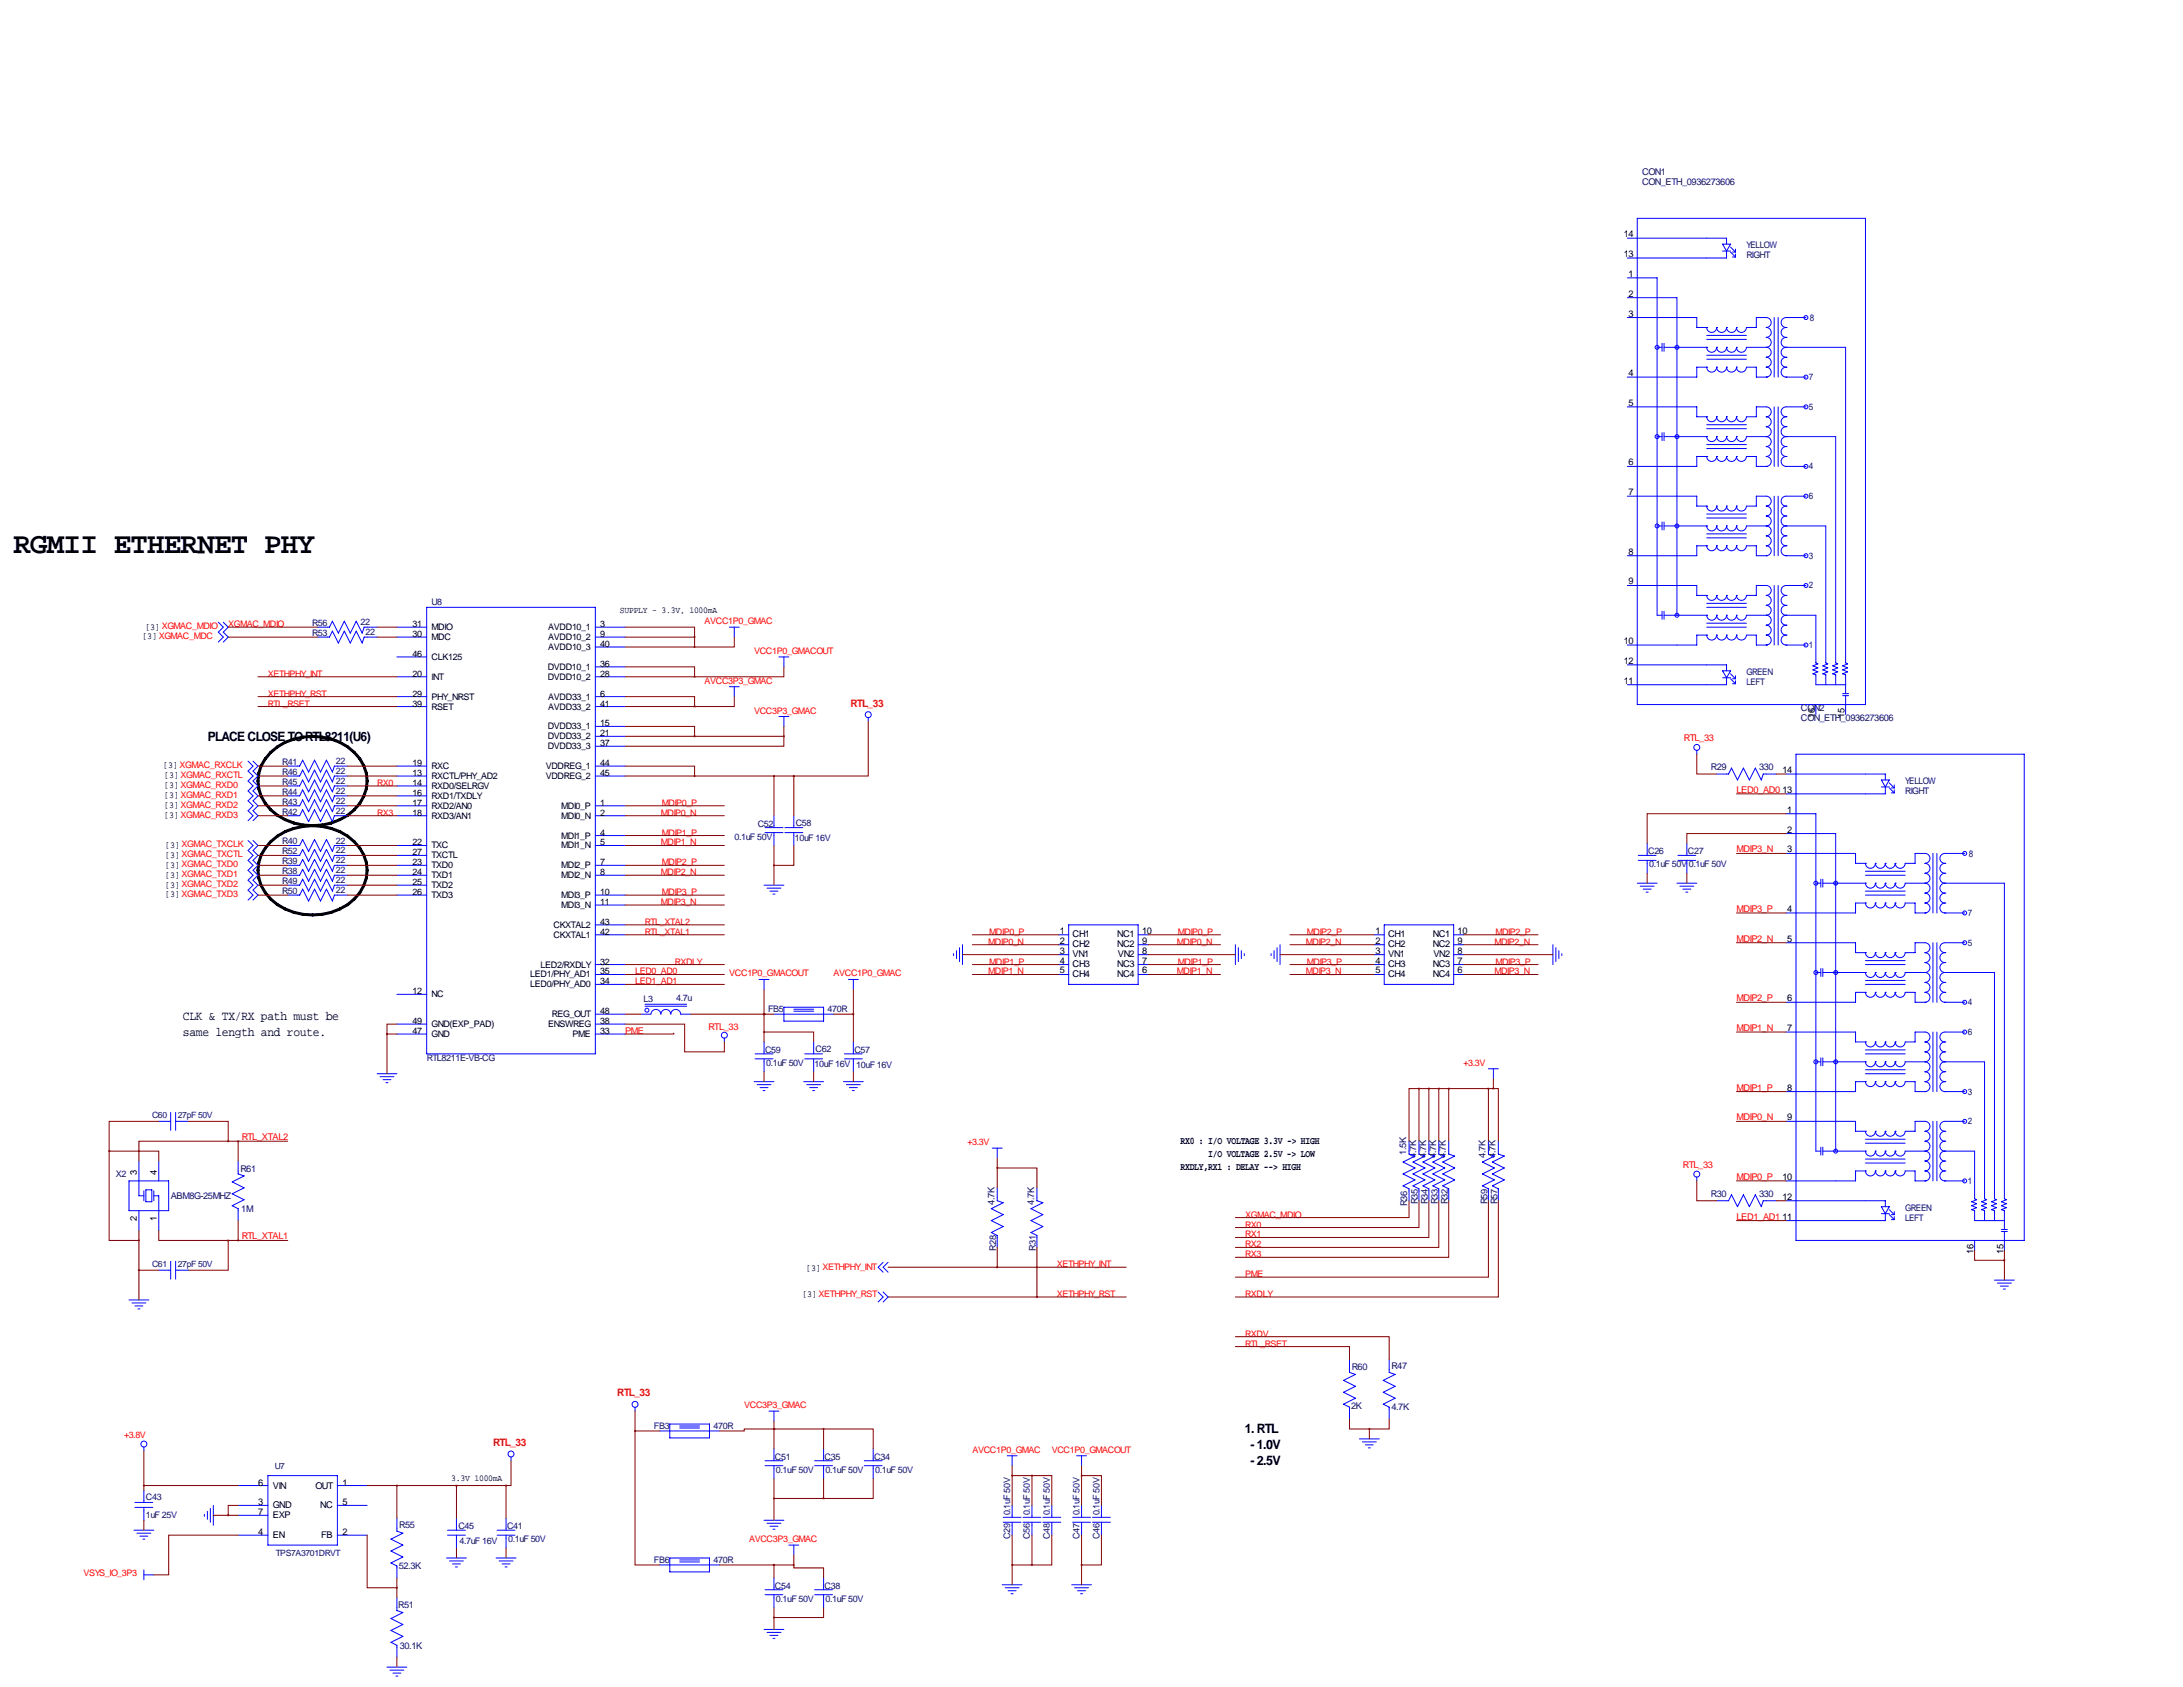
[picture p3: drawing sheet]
<svg xmlns="http://www.w3.org/2000/svg" width="559mm" height="432mm" viewBox="0 0 559 432" stroke-linecap="round" stroke-linejoin="round" font-family="sans-serif">
<defs><g id="words">
<text font-size="7.6" x="3.5" y="141.6">RGMII ETHERNET PHY</text>
<g font-size="3.3">
<text x="53.2" y="189.6">PLACE CLOSE TO RTL8211(U6)</text>
<text x="46.8" y="261">CLK &amp; TX/RX path must be</text>
<text x="46.8" y="265.2">same length and route.</text>
<text x="318.6" y="366.7">1. RTL</text>
<text x="320.1" y="370.8">- 1.0V</text>
<text x="320.1" y="375">- 2.5V</text>
</g>
<g font-size="2.6" fill="#f00">
<text x="217.7" y="180.8">RTL_33</text>
<text x="158" y="357.4">RTL_33</text>
<text x="126.2" y="370.1">RTL_33</text>
</g>
<g font-size="2.6">
<text x="302.2" y="292.7">RX0 : I/O VOLTAGE 3.3V -&gt; HIGH</text>
<text x="302.2" y="299.4">RXDLY,RX1 : DELAY --&gt; HIGH</text>
<text x="309.3" y="296.1">I/O VOLTAGE 2.5V -&gt; LOW</text>
</g>
<g font-size="2.4" fill="#000080">
<text x="420.4" y="44.8">CON1</text>
<text x="420.4" y="47.3">CON_ETH_0936273606</text>
<text x="463.3" y="82.1">8</text>
<text x="461" y="181.9">CON2</text>
<text x="461" y="184.5">CON_ETH_0936273606</text>
<text x="438" y="197.1">R29</text>
<text x="450.3" y="197.2">330</text>
<text x="503.9" y="219.2">8</text>
<text x="360" y="295.6" transform="rotate(-90 360 295.6)">1.5K</text>
<text x="362.5" y="296.4" transform="rotate(-90 362.5 296.4)">4.7K</text>
<text x="365.1" y="296.4" transform="rotate(-90 365.1 296.4)">4.7K</text>
<text x="367.6" y="296.4" transform="rotate(-90 367.6 296.4)">4.7K</text>
<text x="370.1" y="296.4" transform="rotate(-90 370.1 296.4)">4.7K</text>
<text x="380.3" y="296.4" transform="rotate(-90 380.3 296.4)">4.7K</text>
<text x="382.8" y="296.4" transform="rotate(-90 382.8 296.4)">4.7K</text>
<text x="61.5" y="300">R61</text>
<text x="43.7" y="306.8">ABM8G-25MHZ</text>
<text x="61.8" y="310.1">1M</text>
<text x="254.6" y="308.3" transform="rotate(-90 254.6 308.3)">4.7K</text>
<text x="264.7" y="308.3" transform="rotate(-90 264.7 308.3)">4.7K</text>
<text x="360.2" y="308.8" transform="rotate(-90 360.2 308.8)">R36</text>
<text x="363" y="308.3" transform="rotate(-90 363 308.3)">R35</text>
<text x="365.5" y="308.3" transform="rotate(-90 365.5 308.3)">R34</text>
<text x="368" y="308.3" transform="rotate(-90 368 308.3)">R33</text>
<text x="370.6" y="308.3" transform="rotate(-90 370.6 308.3)">R32</text>
<text x="380.7" y="308.3" transform="rotate(-90 380.7 308.3)">R59</text>
<text x="383.3" y="308.3" transform="rotate(-90 383.3 308.3)">R57</text>
<text x="438" y="306.3">R30</text>
<text x="450.3" y="306.4">330</text>
<text x="255" y="320.2" transform="rotate(-90 255 320.2)">R28</text>
<text x="265.2" y="320.2" transform="rotate(-90 265.2 320.2)">R31</text>
<text x="346" y="350.6">R60</text>
<text x="356.2" y="350.3">R47</text>
<text x="345.9" y="360.7">2K</text>
<text x="356.2" y="360.9">4.7K</text>
<text x="102.2" y="391.2">R55</text>
<text x="102.1" y="401.6">52.3K</text>
<text x="101.9" y="411.5">R51</text>
<text x="102.3" y="422.1">30.1K</text>
</g>
<g font-size="2.4">
<text x="415.6" y="65.8">13</text>
<text x="415.6" y="60.7">14</text>
<text x="416.9" y="70.9">1</text>
<text x="416.9" y="75.9">2</text>
<text x="416.9" y="81">3</text>
<text x="416.9" y="96.3">4</text>
<text x="416.9" y="103.9">5</text>
<text x="416.9" y="119.1">6</text>
<text x="416.9" y="126.7">7</text>
<text x="416.9" y="142">8</text>
<text x="416.9" y="149.6">9</text>
<text x="415.6" y="164.8">10</text>
<text x="415.6" y="169.9">12</text>
<text x="415.6" y="175">11</text>
<text x="464.6" y="183.8" transform="rotate(-90 464.6 183.8)">16</text>
<text x="472.2" y="183.8" transform="rotate(-90 472.2 183.8)">15</text>
<text x="456.3" y="197.9">14</text>
<text x="456.3" y="202.9">13</text>
<text x="457.5" y="208">1</text>
<text x="457.5" y="213.1">2</text>
<text x="457.5" y="218.2">3</text>
<text x="457.5" y="233.4">4</text>
<text x="271.3" y="239">1</text>
<text x="274.6" y="239.8">CH1</text>
<text x="286" y="239.8">NC1</text>
<text x="292.4" y="239">10</text>
<text x="352.1" y="239">1</text>
<text x="355.3" y="239.8">CH1</text>
<text x="366.8" y="239.8">NC1</text>
<text x="373.1" y="239">10</text>
<text x="271.3" y="241.6">2</text>
<text x="271.3" y="244.1">3</text>
<text x="274.6" y="242.3">CH2</text>
<text x="274.6" y="244.9">VN1</text>
<text x="286" y="242.3">NC2</text>
<text x="286.2" y="244.9">VN2</text>
<text x="292.4" y="244.1">8</text>
<text x="292.4" y="241.6">9</text>
<text x="352.1" y="241.6">2</text>
<text x="352.1" y="244.1">3</text>
<text x="355.3" y="242.3">CH2</text>
<text x="355.3" y="244.9">VN1</text>
<text x="366.8" y="242.3">NC2</text>
<text x="366.9" y="244.9">VN2</text>
<text x="373.1" y="244.1">8</text>
<text x="373.1" y="241.6">9</text>
<text x="457.5" y="241">5</text>
<text x="271.3" y="246.6">4</text>
<text x="271.3" y="249.2">5</text>
<text x="274.6" y="247.4">CH3</text>
<text x="274.6" y="250">CH4</text>
<text x="286" y="250">NC4</text>
<text x="286" y="247.4">NC3</text>
<text x="292.4" y="249.2">6</text>
<text x="292.4" y="246.6">7</text>
<text x="352.1" y="246.6">4</text>
<text x="352.1" y="249.2">5</text>
<text x="355.3" y="247.4">CH3</text>
<text x="355.3" y="250">CH4</text>
<text x="366.8" y="250">NC4</text>
<text x="366.8" y="247.4">NC3</text>
<text x="373.1" y="249.2">6</text>
<text x="373.1" y="246.6">7</text>
<text x="457.5" y="256.3">6</text>
<text x="457.5" y="263.9">7</text>
<text x="457.5" y="279.1">8</text>
<text x="457.5" y="286.8">9</text>
<text x="35.1" y="300.7" transform="rotate(-90 35.1 300.7)">3</text>
<text x="40.1" y="300.7" transform="rotate(-90 40.1 300.7)">4</text>
<text x="456.3" y="302">10</text>
<text x="456.3" y="307.1">12</text>
<text x="35.1" y="312.6" transform="rotate(-90 35.1 312.6)">2</text>
<text x="40.1" y="312.6" transform="rotate(-90 40.1 312.6)">1</text>
<text x="456.3" y="312.2">11</text>
<text x="505.2" y="321" transform="rotate(-90 505.2 321)">16</text>
<text x="512.8" y="321" transform="rotate(-90 512.8 321)">15</text>
<text x="66.1" y="380.2">6</text>
<text x="69.8" y="381">VIN</text>
<text x="80.8" y="381">OUT</text>
<text x="87.6" y="380.2">1</text>
<text x="66.1" y="385.3">3</text>
<text x="66.1" y="387.9">7</text>
<text x="69.8" y="386.1">GND</text>
<text x="69.8" y="388.6">EXP</text>
<text x="82" y="386.1">NC</text>
<text x="87.6" y="385.3">5</text>
<text x="66.1" y="392.9">4</text>
<text x="69.8" y="393.7">EN</text>
<text x="82.2" y="393.7">FB</text>
<text x="87.6" y="392.9">2</text>
</g>
<g font-size="2.4" fill="#f00">
<text x="431" y="189.7">RTL_33</text>
<text x="444.5" y="202.9">LED0_AD0</text>
<text x="444.5" y="218.2">MDIP3_N</text>
<text x="444.5" y="233.4">MDIP3_P</text>
<text x="444.5" y="241">MDIP2_N</text>
<text x="444.5" y="256.3">MDIP2_P</text>
<text x="181.4" y="263.7">RTL_33</text>
<text x="444.5" y="263.9">MDIP1_N</text>
<text x="160" y="264.7">PME</text>
<text x="444.5" y="279.1">MDIP1_P</text>
<text x="444.5" y="286.8">MDIP0_N</text>
<text x="61.9" y="291.8">RTL_XTAL2</text>
<text x="430.8" y="299">RTL_33</text>
<text x="444.5" y="302">MDIP0_P</text>
<text x="61.9" y="317.2">RTL_XTAL1</text>
<text x="444.5" y="312.2">LED1_AD1</text>
</g>
<g font-size="2.3" fill="#000080">
<text x="447" y="63.5">YELLOW</text>
<text x="447" y="66">RIGHT</text>
<text x="463" y="97.3">7</text>
<text x="463" y="104.9">5</text>
<text x="463" y="120.1">4</text>
<text x="463" y="127.8">6</text>
<text x="463" y="143">3</text>
<text x="110.5" y="154.9">U8</text>
<text x="463" y="150.6">2</text>
<text x="79.9" y="160.3">R56</text>
<text x="92.3" y="160">22</text>
<text x="79.9" y="162.8">R53</text>
<text x="93.6" y="162.6">22</text>
<text x="463" y="165.9">1</text>
<text x="447" y="172.7">GREEN</text>
<text x="447" y="175.3">LEFT</text>
<text x="72.3" y="195.8">R41</text>
<text x="86" y="195.6">22</text>
<text x="72.3" y="198.4">R46</text>
<text x="72.3" y="200.9">R45</text>
<text x="72.3" y="203.5">R44</text>
<text x="86" y="198.1">22</text>
<text x="86" y="200.7">22</text>
<text x="86" y="203.2">22</text>
<text x="487.7" y="203.2">RIGHT</text>
<text x="487.7" y="200.7">YELLOW</text>
<text x="72.3" y="206">R43</text>
<text x="72.3" y="208.5">R42</text>
<text x="86" y="205.7">22</text>
<text x="86" y="208.3">22</text>
<text x="86" y="215.9">22</text>
<text x="188" y="214.9">0.1uF 50V</text>
<text x="194" y="211.6">C52</text>
<text x="203.5" y="215.1">10uF 16V</text>
<text x="203.7" y="211.3">C58</text>
<text x="72.3" y="216.2">R40</text>
<text x="72.3" y="218.7">R52</text>
<text x="72.3" y="221.2">R39</text>
<text x="86" y="218.4">22</text>
<text x="86" y="221">22</text>
<text x="421.9" y="218.7">C26</text>
<text x="422.1" y="222">0.1uF 50V</text>
<text x="432.1" y="218.7">C27</text>
<text x="432.3" y="222">0.1uF 50V</text>
<text x="72.3" y="223.8">R38</text>
<text x="72.3" y="226.3">R49</text>
<text x="86" y="223.5">22</text>
<text x="86" y="226.1">22</text>
<text x="72.3" y="228.9">R50</text>
<text x="86" y="228.6">22</text>
<text x="503.7" y="234.4">7</text>
<text x="503.7" y="242.1">5</text>
<text x="164.7" y="256.5">L3</text>
<text x="173.1" y="256.3">4.7u</text>
<text x="503.7" y="257.3">4</text>
<text x="196.6" y="259.1">FB5</text>
<text x="211.8" y="259.1">470R</text>
<text x="195.8" y="269.5">C59</text>
<text x="208.8" y="269.2">C62</text>
<text x="218.7" y="269.5">C57</text>
<text x="503.7" y="264.9">6</text>
<text x="109.2" y="271.5">RTL8211E-VB-CG</text>
<text x="196.1" y="272.8">0.1uF 50V</text>
<text x="208.5" y="273">10uF 16V</text>
<text x="219.2" y="273.3">10uF 16V</text>
<text x="503.7" y="280.2">3</text>
<text x="503.7" y="287.8">2</text>
<text x="29.7" y="301.3">X2</text>
<text x="503.7" y="303">1</text>
<text x="487.7" y="309.9">GREEN</text>
<text x="487.7" y="312.4">LEFT</text>
<text x="167.4" y="365.8">FB3</text>
<text x="182.6" y="365.8">470R</text>
<text x="198.4" y="373.6">C51</text>
<text x="198.6" y="376.9">0.1uF 50V</text>
<text x="211.1" y="373.6">C35</text>
<text x="211.3" y="376.9">0.1uF 50V</text>
<text x="223.8" y="373.6">C34</text>
<text x="224" y="376.9">0.1uF 50V</text>
<text x="37.3" y="384">C43</text>
<text x="37.3" y="388.6">1uF 25V</text>
<text x="258.6" y="387.9" transform="rotate(-90 258.6 387.9)">0.1uF 50V</text>
<text x="263.7" y="387.9" transform="rotate(-90 263.7 387.9)">0.1uF 50V</text>
<text x="268.7" y="387.9" transform="rotate(-90 268.7 387.9)">0.1uF 50V</text>
<text x="276.4" y="387.9" transform="rotate(-90 276.4 387.9)">0.1uF 50V</text>
<text x="281.4" y="387.9" transform="rotate(-90 281.4 387.9)">0.1uF 50V</text>
<text x="117.3" y="391.4">C45</text>
<text x="117.6" y="395.2">4.7uF 16V</text>
<text x="129.8" y="391.4">C41</text>
<text x="130" y="394.7">0.1uF 50V</text>
<text x="258.6" y="394" transform="rotate(-90 258.6 394)">C29</text>
<text x="263.7" y="394" transform="rotate(-90 263.7 394)">C56</text>
<text x="268.7" y="394" transform="rotate(-90 268.7 394)">C48</text>
<text x="276.4" y="394" transform="rotate(-90 276.4 394)">C47</text>
<text x="281.4" y="394" transform="rotate(-90 281.4 394)">C46</text>
<text x="167.4" y="400">FB6</text>
<text x="182.6" y="400">470R</text>
<text x="198.4" y="406.7">C54</text>
<text x="211.1" y="406.7">C38</text>
<text x="198.6" y="410">0.1uF 50V</text>
<text x="211.3" y="410">0.1uF 50V</text>
</g>
<g font-size="2.3">
<text x="37.2" y="161.1">[3] XGMAC_MDIO</text>
<text x="105.6" y="160.5">31</text>
<text x="110.5" y="161.3">MDIO</text>
<text x="140.4" y="161.3">AVDD10_1</text>
<text x="153.7" y="160.5">3</text>
<text x="158.6" y="156.8">SUPPLY - 3.3V, 1000mA</text>
<text x="36.5" y="163.7">[3] XGMAC_MDC</text>
<text x="105.6" y="163.1">30</text>
<text x="110.5" y="163.8">MDC</text>
<text x="140.4" y="163.8">AVDD10_2</text>
<text x="140.4" y="166.4">AVDD10_3</text>
<text x="153.7" y="163.1">9</text>
<text x="153.7" y="165.6">40</text>
<text x="105.6" y="173.2">20</text>
<text x="105.6" y="168.1">46</text>
<text x="110.5" y="174">INT</text>
<text x="110.5" y="168.9">CLK125</text>
<text x="140.2" y="174">DVDD10_2</text>
<text x="140.2" y="171.5">DVDD10_1</text>
<text x="153.7" y="173.2">28</text>
<text x="153.7" y="170.7">36</text>
<text x="105.6" y="178.3">29</text>
<text x="110.5" y="179.1">PHY_NRST</text>
<text x="140.4" y="179.1">AVDD33_1</text>
<text x="153.7" y="178.3">6</text>
<text x="105.6" y="180.8">39</text>
<text x="110.5" y="181.6">RSET</text>
<text x="140.4" y="181.6">AVDD33_2</text>
<text x="153.7" y="185.9">15</text>
<text x="153.7" y="180.8">41</text>
<text x="140.2" y="186.7">DVDD33_1</text>
<text x="140.2" y="189.2">DVDD33_2</text>
<text x="140.2" y="191.8">DVDD33_3</text>
<text x="153.7" y="188.5">21</text>
<text x="153.7" y="191">37</text>
<text x="41.8" y="196.7">[3] XGMAC_RXCLK</text>
<text x="105.6" y="196.1">19</text>
<text x="110.5" y="196.9">RXC</text>
<text x="139.7" y="196.9">VDDREG_1</text>
<text x="153.7" y="196.1">44</text>
<text x="42.1" y="201.8">[3] XGMAC_RXD0</text>
<text x="42.1" y="199.2">[3] XGMAC_RXCTL</text>
<text x="105.6" y="198.6">13</text>
<text x="105.6" y="201.2">14</text>
<text x="105.6" y="203.7">16</text>
<text x="110.5" y="199.4">RXCTL/PHY_AD2</text>
<text x="110.5" y="201.9">RXD0/SELRGV</text>
<text x="139.7" y="199.4">VDDREG_2</text>
<text x="153.7" y="198.6">45</text>
<text x="42.1" y="204.3">[3] XGMAC_RXD1</text>
<text x="42.1" y="206.9">[3] XGMAC_RXD2</text>
<text x="42.1" y="209.4">[3] XGMAC_RXD3</text>
<text x="105.6" y="206.2">17</text>
<text x="105.6" y="208.8">18</text>
<text x="110.5" y="204.5">RXD1/TXDLY</text>
<text x="110.5" y="207">RXD2/AN0</text>
<text x="110.5" y="209.6">RXD3/AN1</text>
<text x="143.7" y="207">MDI0_P</text>
<text x="143.7" y="209.6">MDI0_N</text>
<text x="153.7" y="206.2">1</text>
<text x="153.7" y="208.8">2</text>
<text x="143.7" y="214.6">MDI1_P</text>
<text x="153.7" y="213.9">4</text>
<text x="42.3" y="217">[3] XGMAC_TXCLK</text>
<text x="42.3" y="219.6">[3] XGMAC_TXCTL</text>
<text x="105.6" y="216.4">22</text>
<text x="105.6" y="221.5">23</text>
<text x="105.6" y="218.9">27</text>
<text x="110.5" y="217.2">TXC</text>
<text x="110.5" y="219.7">TXCTL</text>
<text x="143.7" y="217.2">MDI1_N</text>
<text x="153.7" y="216.4">5</text>
<text x="153.7" y="221.5">7</text>
<text x="42.3" y="224.6">[3] XGMAC_TXD1</text>
<text x="42.3" y="222.1">[3] XGMAC_TXD0</text>
<text x="42.3" y="227.2">[3] XGMAC_TXD2</text>
<text x="105.6" y="224">24</text>
<text x="105.6" y="226.6">25</text>
<text x="110.5" y="222.3">TXD0</text>
<text x="110.5" y="224.8">TXD1</text>
<text x="110.5" y="227.3">TXD2</text>
<text x="143.7" y="222.3">MDI2_P</text>
<text x="143.7" y="224.8">MDI2_N</text>
<text x="153.7" y="224">8</text>
<text x="42.3" y="229.7">[3] XGMAC_TXD3</text>
<text x="105.6" y="229.1">26</text>
<text x="110.5" y="229.9">TXD3</text>
<text x="143.7" y="229.9">MDI3_P</text>
<text x="143.7" y="232.4">MDI3_N</text>
<text x="153.7" y="229.1">10</text>
<text x="153.7" y="231.6">11</text>
<text x="141.7" y="237.5">CKXTAL2</text>
<text x="153.7" y="239.3">42</text>
<text x="153.7" y="236.7">43</text>
<text x="141.7" y="240">CKXTAL1</text>
<text x="135.7" y="250.2">LED1/PHY_AD1</text>
<text x="138.4" y="247.7">LED2/RXDLY</text>
<text x="153.7" y="246.9">32</text>
<text x="153.7" y="252">34</text>
<text x="153.7" y="249.4">35</text>
<text x="105.6" y="254.5">12</text>
<text x="110.5" y="255.3">NC</text>
<text x="135.7" y="252.7">LED0/PHY_AD0</text>
<text x="105.6" y="262.1">49</text>
<text x="110.5" y="262.9">GND(EXP_PAD)</text>
<text x="140.4" y="262.9">ENSWREG</text>
<text x="141.3" y="260.4">REG_OUT</text>
<text x="153.7" y="262.1">38</text>
<text x="153.7" y="259.6">48</text>
<text x="105.6" y="264.7">47</text>
<text x="110.5" y="265.4">GND</text>
<text x="146.6" y="265.4">PME</text>
<text x="153.7" y="264.7">33</text>
<text x="206.4" y="325.2">[3] XETHPHY_INT</text>
<text x="205.4" y="332.1">[3] XETHPHY_RST</text>
<text x="115.5" y="379.1">3.3V 1000mA</text>
</g>
<g font-size="2.3" fill="#f00">
<text x="58.4" y="160.5">XGMAC_MDIO</text>
<text x="180.3" y="159.8">AVCC1P0_GMAC</text>
<text x="193" y="167.4">VCC1P0_GMACOUT</text>
<text x="68.6" y="173.2">XETHPHY_INT</text>
<text x="68.6" y="178.3">XETHPHY_RST</text>
<text x="180.3" y="175">AVCC3P3_GMAC</text>
<text x="68.6" y="180.8">RTL_RSET</text>
<text x="193" y="182.6">VCC3P3_GMAC</text>
<text x="96.5" y="201.2">RX0</text>
<text x="96.5" y="208.8">RX3</text>
<text x="169.2" y="208.8">MDIP0_N</text>
<text x="169.4" y="206.2">MDIP0_P</text>
<text x="169.4" y="213.9">MDIP1_P</text>
<text x="169.2" y="216.4">MDIP1_N</text>
<text x="169.4" y="221.5">MDIP2_P</text>
<text x="169.2" y="224">MDIP2_N</text>
<text x="169.2" y="231.6">MDIP3_N</text>
<text x="169.4" y="229.1">MDIP3_P</text>
<text x="165.1" y="239.3">RTL_XTAL1</text>
<text x="165.1" y="236.7">RTL_XTAL2</text>
<text x="253.2" y="239.3">MDIP0_P</text>
<text x="301.5" y="239.3">MDIP0_P</text>
<text x="334.5" y="239.3">MDIP2_P</text>
<text x="382.8" y="239.3">MDIP2_P</text>
<text x="253" y="241.8">MDIP0_N</text>
<text x="301.2" y="241.8">MDIP0_N</text>
<text x="334.3" y="241.8">MDIP2_N</text>
<text x="382.5" y="241.8">MDIP2_N</text>
<text x="162.6" y="252">LED1_AD1</text>
<text x="162.6" y="249.4">LED0_AD0</text>
<text x="172.7" y="246.9">RXDLY</text>
<text x="186.7" y="249.9">VCC1P0_GMACOUT</text>
<text x="213.4" y="249.9">AVCC1P0_GMAC</text>
<text x="253" y="249.4">MDIP1_N</text>
<text x="253.2" y="246.9">MDIP1_P</text>
<text x="301.2" y="249.4">MDIP1_N</text>
<text x="301.5" y="246.9">MDIP1_P</text>
<text x="334.3" y="249.4">MDIP3_N</text>
<text x="334.5" y="246.9">MDIP3_P</text>
<text x="382.5" y="249.4">MDIP3_N</text>
<text x="382.8" y="246.9">MDIP3_P</text>
<text x="374.6" y="272.8">+3.3V</text>
<text x="247.6" y="293.1">+3.3V</text>
<text x="318.8" y="311.7">XGMAC_MDIO</text>
<text x="318.8" y="314.2">RX0</text>
<text x="318.8" y="316.7">RX1</text>
<text x="318.8" y="321.8">RX3</text>
<text x="318.8" y="319.3">RX2</text>
<text x="270.5" y="324.4">XETHPHY_INT</text>
<text x="318.8" y="326.9">PME</text>
<text x="270.5" y="332">XETHPHY_RST</text>
<text x="318.8" y="332">RXDLY</text>
<text x="318.8" y="344.7">RTL_RSET</text>
<text x="318.8" y="342.1">RXDV</text>
<text x="190.5" y="360.4">VCC3P3_GMAC</text>
<text x="31.7" y="368">+3.8V</text>
<text x="248.9" y="371.9">AVCC1P0_GMAC</text>
<text x="269.2" y="371.9">VCC1P0_GMACOUT</text>
<text x="191.8" y="394.7">AVCC3P3_GMAC</text>
<text x="21.3" y="403.4">VSYS_IO_3P3</text>
</g>
<g font-size="2.2" fill="#000080">
<text x="38.9" y="286.2">C60</text>
<text x="45.5" y="286.2">27pF 50V</text>
<text x="38.9" y="324.3">C61</text>
<text x="45.5" y="324.3">27pF 50V</text>
<text x="70.4" y="375.9">U7</text>
<text x="70.6" y="398.3">TPS7A3701DRVT</text>
</g>
</g></defs>
<path d="M69.3 192.6a16 16 0 0 1 21.4 0 9.8 9.8 0 0 1 0 14.7 16.1 16.1 0 0 1-21.4 0 9.9 9.9 0 0 1 0-14.7zM69.3 215.4a16 16 0 0 1 21.4 0 9.8 9.8 0 0 1 0 14.7 16.1 16.1 0 0 1-21.4 0 9.9 9.9 0 0 1 0-14.7z" fill="none" stroke="#000" stroke-width=".76"/>
<g fill="none" stroke="#00f" stroke-width=".26">
<path d="M419.1 55.9h58.4v124.4h-58.4zM416.6 61h25.4v1.5M416.6 71.1h7.6v86.4h1.2M416.6 76.2h12.7v81.3M440.9 62.5h2.1l-1 1.8zM440.9 64.3h2.1M442 64.3v1.7h-25.4M443 63.2l1.2 1.3M443 64.5l1.2 1.3M443.5 64.5h.7M443.5 65.8h.7M444.2 63.8v.7"/>
<path d="M444.2 65v.8M416.6 81.3h17.7v2.5h2.6M424.2 88.9h1.2M425.4 87.9v2M426 88.9h10.9M426 87.9v2M436.9 83.8a1.27 1.27 0 0 0 1.3 1.3 1.27 1.27 0 0 0 1.2-1.3M436.9 83.8h.1M436.9 88.9a1.27 1.27 0 0 0 1.3 1.3 1.27 1.27 0 0 0 1.2-1.3M436.9 88.9h.1M436.9 94a1.27 1.27 0 0 0 1.3 1.3 1.27 1.27 0 0 0 1.2-1.3M436.9 94h.1"/>
<path d="M436.9 85.9h10.1M436.9 86.9h10.1M436.9 94h-2.6v2.5h-17.7M436.9 91.9h10.1M436.9 90.9h10.1M439.4 83.8a1.27 1.27 0 0 0 1.3 1.3 1.27 1.27 0 0 0 1.3-1.3M439.4 83.8h.1M439.4 88.9a1.27 1.27 0 0 0 1.3 1.3 1.27 1.27 0 0 0 1.3-1.3M439.4 88.9h.1M439.4 94a1.27 1.27 0 0 0 1.3 1.3 1.27 1.27 0 0 0 1.3-1.3M439.4 94h.1M442 83.8a1.27 1.27 0 0 0 1.2 1.3 1.27 1.27 0 0 0 1.3-1.3"/>
<path d="M442 83.8h.1M442 88.9a1.27 1.27 0 0 0 1.2 1.3 1.27 1.27 0 0 0 1.3-1.3M442 88.9h.1M442 94a1.27 1.27 0 0 0 1.2 1.3 1.27 1.27 0 0 0 1.3-1.3M442 94h.1M444.5 83.8a1.27 1.27 0 0 0 1.3 1.3 1.27 1.27 0 0 0 1.2-1.3h2.6v-2.5h2.5a1.27 1.27 0 0 1 1.3 1.2 1.27 1.27 0 0 1-1.3 1.3M444.5 83.8h.1M444.5 88.9a1.27 1.27 0 0 0 1.3 1.3 1.27 1.27 0 0 0 1.2-1.3h5.1M444.5 88.9h.1M444.5 94a1.27 1.27 0 0 0 1.3 1.2 1.27 1.27 0 0 0 1.2-1.2h2.6v2.5h2.5M444.5 94h.1M452.1 83.8h.1"/>
<path d="M452.1 83.8a1.27 1.27 0 0 1 1.3 1.3 1.27 1.27 0 0 1-1.3 1.3M452.1 86.4h.1M452.1 86.4a1.27 1.27 0 0 1 1.3 1.2 1.27 1.27 0 0 1-1.3 1.3M452.1 88.9h.1M452.1 88.9a1.27 1.27 0 0 1 1.3 1.3 1.27 1.27 0 0 1-1.3 1.2M452.1 91.4h.1M452.1 91.4a1.27 1.27 0 0 1 1.3 1.3 1.27 1.27 0 0 1-1.3 1.3M452.1 94h.1M452.1 94a1.27 1.27 0 0 1 1.3 1.2 1.27 1.27 0 0 1-1.3 1.3M452.1 96.5h.1M454.2 81.3v15.2M455.2 81.3v15.2"/>
<path d="M457.2 83.8h.1M457.2 83.8a1.27 1.27 0 0 0-1.3 1.3 1.27 1.27 0 0 0 1.3 1.3M457.2 86.4h.1M457.2 86.4a1.27 1.27 0 0 0-1.3 1.2 1.27 1.27 0 0 0 1.3 1.3M457.2 88.9h.1M457.2 88.9a1.27 1.27 0 0 0-1.3 1.3 1.27 1.27 0 0 0 1.3 1.2M457.2 91.4h.1M457.2 91.4a1.27 1.27 0 0 0-1.3 1.3 1.27 1.27 0 0 0 1.3 1.3M457.2 94h.1M457.2 94a1.27 1.27 0 0 0-1.3 1.2 1.27 1.27 0 0 0 1.3 1.3M457.2 96.5h.1M457.2 96.5h5.1"/>
<path d="M457.2 88.9h15.2v80.8l.5 .2-1.2 .5 1.2 .5-1.2 .5 1.2 .6-1.2 .5 .7 .2v4.8M462.3 81.3h-5.1a1.27 1.27 0 0 0-1.3 1.3 1.27 1.27 0 0 0 1.3 1.2M416.6 104.1h17.7v2.6h2.6M424.2 111.8h1.2M425.4 110.7v2.1M426 111.8h10.9M426 110.7v2.1M436.9 116.8a1.27 1.27 0 0 0 1.3 1.3 1.27 1.27 0 0 0 1.2-1.3M436.9 116.8h.1M436.9 111.8a1.27 1.27 0 0 0 1.3 1.2 1.27 1.27 0 0 0 1.2-1.2M436.9 111.8h.1M436.9 106.7a1.27 1.27 0 0 0 1.3 1.3 1.27 1.27 0 0 0 1.2-1.3"/>
<path d="M436.9 106.7h.1M436.9 116.8h-2.6v2.6h-17.7M436.9 113.8h10.1M436.9 114.8h10.1M436.9 109.7h10.1M436.9 108.7h10.1M439.4 116.8a1.27 1.27 0 0 0 1.3 1.3 1.27 1.27 0 0 0 1.3-1.3M439.4 116.8h.1M439.4 111.8a1.27 1.27 0 0 0 1.3 1.2 1.27 1.27 0 0 0 1.3-1.2M439.4 111.8h.1M439.4 106.7a1.27 1.27 0 0 0 1.3 1.3 1.27 1.27 0 0 0 1.3-1.3M439.4 106.7h.1"/>
<path d="M442 116.8a1.27 1.27 0 0 0 1.2 1.3 1.27 1.27 0 0 0 1.3-1.3M442 116.8h.1M442 111.8a1.27 1.27 0 0 0 1.2 1.2 1.27 1.27 0 0 0 1.3-1.2M442 111.8h.1M442 106.7a1.27 1.27 0 0 0 1.2 1.3 1.27 1.27 0 0 0 1.3-1.3M442 106.7h.1M444.5 116.8a1.27 1.27 0 0 0 1.3 1.3 1.27 1.27 0 0 0 1.2-1.3h2.6v2.6h2.5M444.5 116.8h.1M444.5 111.8a1.27 1.27 0 0 0 1.3 1.2 1.27 1.27 0 0 0 1.2-1.2h5.1M444.5 111.8h.1M444.5 106.7a1.27 1.27 0 0 0 1.3 1.2 1.27 1.27 0 0 0 1.2-1.2h2.6v-2.6h2.5a1.27 1.27 0 0 1 1.3 1.3 1.27 1.27 0 0 1-1.3 1.3M444.5 106.7h.1"/>
<path d="M452.1 116.8a1.27 1.27 0 0 1 1.3 1.3 1.27 1.27 0 0 1-1.3 1.3M452.1 119.4h.1M452.1 114.3a1.27 1.27 0 0 1 1.3 1.3 1.27 1.27 0 0 1-1.3 1.2M452.1 116.8h.1M452.1 111.8a1.27 1.27 0 0 1 1.3 1.2 1.27 1.27 0 0 1-1.3 1.3M452.1 114.3h.1M452.1 109.2a1.27 1.27 0 0 1 1.3 1.3 1.27 1.27 0 0 1-1.3 1.3M452.1 111.8h.1M452.1 106.7a1.27 1.27 0 0 1 1.3 1.3 1.27 1.27 0 0 1-1.3 1.2M452.1 109.2h.1M452.1 106.7h.1M454.2 104.1v15.3"/>
<path d="M455.2 104.1v15.3M457.2 116.8a1.27 1.27 0 0 0-1.3 1.3 1.27 1.27 0 0 0 1.3 1.3M457.2 119.4h.1M457.2 114.3a1.27 1.27 0 0 0-1.3 1.3 1.27 1.27 0 0 0 1.3 1.2M457.2 116.8h.1M457.2 111.8a1.27 1.27 0 0 0-1.3 1.2 1.27 1.27 0 0 0 1.3 1.3M457.2 114.3h.1M457.2 109.2a1.27 1.27 0 0 0-1.3 1.3 1.27 1.27 0 0 0 1.3 1.3M457.2 111.8h.1M457.2 106.7a1.27 1.27 0 0 0-1.3 1.3 1.27 1.27 0 0 0 1.3 1.2M457.2 109.2h.1M457.2 106.7h.1"/>
<path d="M457.2 111.8h12.7v57.9l.5 .2-1.3 .5 1.3 .5-1.3 .5 1.3 .6-1.3 .5 .8 .2v2.6M457.2 119.4h5.1M462.3 104.1h-5.1a1.27 1.27 0 0 0-1.3 1.3 1.27 1.27 0 0 0 1.3 1.3M416.6 127h17.7v2.5h2.6M424.2 134.6h1.2M425.4 133.6v2M426 134.6h10.9M426 133.6v2M436.9 139.7a1.27 1.27 0 0 0 1.2 1.3 1.27 1.27 0 0 0 1.3-1.3M436.9 139.7h.1M436.9 134.6a1.27 1.27 0 0 0 1.3 1.3 1.27 1.27 0 0 0 1.2-1.3M436.9 134.6h.1"/>
<path d="M436.9 129.5a1.27 1.27 0 0 0 1.3 1.3 1.27 1.27 0 0 0 1.2-1.3M436.9 129.5h.1M436.9 139.7h-2.6v2.5h-17.7M436.9 136.7h10.1M436.9 137.7h10.1M436.9 132.6h10.1M436.9 131.6h10.1M439.4 139.7a1.27 1.27 0 0 0 1.3 1.3 1.27 1.27 0 0 0 1.3-1.3M439.4 139.7h.1M439.4 134.6a1.27 1.27 0 0 0 1.3 1.3 1.27 1.27 0 0 0 1.3-1.3M439.4 134.6h.1M439.4 129.5a1.27 1.27 0 0 0 1.3 1.3 1.27 1.27 0 0 0 1.3-1.3"/>
<path d="M439.4 129.5h.1M442 139.7a1.27 1.27 0 0 0 1.2 1.3 1.27 1.27 0 0 0 1.3-1.3M442 139.7h.1M442 134.6a1.27 1.27 0 0 0 1.2 1.3 1.27 1.27 0 0 0 1.3-1.3M442 134.6h.1M442 129.5a1.27 1.27 0 0 0 1.2 1.3 1.27 1.27 0 0 0 1.3-1.3M442 129.5h.1M444.5 139.7a1.27 1.27 0 0 0 1.3 1.3 1.27 1.27 0 0 0 1.2-1.3h2.6v2.5h2.5M444.5 139.7h.1M444.5 134.6a1.27 1.27 0 0 0 1.3 1.3 1.27 1.27 0 0 0 1.2-1.3h5.1M444.5 134.6h.1M444.5 129.5a1.27 1.27 0 0 0 1.3 1.3 1.27 1.27 0 0 0 1.2-1.3h2.6v-2.5h2.5a1.27 1.27 0 0 1 1.3 1.3 1.27 1.27 0 0 1-1.3 1.2"/>
<path d="M444.5 129.5h.1M452.1 139.7a1.27 1.27 0 0 1 1.3 1.3 1.27 1.27 0 0 1-1.3 1.2M452.1 137.2a1.27 1.27 0 0 1 1.3 1.2 1.27 1.27 0 0 1-1.3 1.3M452.1 139.7h.1M452.1 134.6a1.27 1.27 0 0 1 1.3 1.3 1.27 1.27 0 0 1-1.3 1.3M452.1 137.2h.1M452.1 132.1a1.27 1.27 0 0 1 1.3 1.3 1.27 1.27 0 0 1-1.3 1.2M452.1 134.6h.1M452.1 129.5a1.27 1.27 0 0 1 1.3 1.3 1.27 1.27 0 0 1-1.3 1.3M452.1 132.1h.1M452.1 129.5h.1M454.2 127v15.2"/>
<path d="M455.2 127v15.2M457.2 139.7a1.27 1.27 0 0 0-1.3 1.3 1.27 1.27 0 0 0 1.3 1.2M457.2 137.2a1.27 1.27 0 0 0-1.3 1.2 1.27 1.27 0 0 0 1.3 1.3M457.2 139.7h.1M457.2 134.6a1.27 1.27 0 0 0-1.3 1.3 1.27 1.27 0 0 0 1.3 1.3M457.2 137.2h.1M457.2 132.1a1.27 1.27 0 0 0-1.3 1.2 1.27 1.27 0 0 0 1.3 1.3M457.2 134.6h.1M457.2 129.5a1.27 1.27 0 0 0-1.3 1.3 1.27 1.27 0 0 0 1.3 1.3M457.2 132.1h.1M457.2 129.5h.1M457.2 134.6h10.2v35.1l.5 .2-1.3 .5 1.3 .5-1.3 .5 1.3 .6-1.3 .5 .8 .2v2.6"/>
<path d="M462.3 127h-5.1a1.27 1.27 0 0 0-1.3 1.3 1.27 1.27 0 0 0 1.3 1.2M55.9 159.3l1.2 1.2-1.2 1.3 1.2 1.3-1.2 1.2M57.1 159.3l1.3 1.2-1.3 1.3 1.3 1.3-1.3 1.2M109.2 155.4h43.2v114.3h-43.2zM416.6 149.9h17.7v2.5h2.6M425.4 156.5v2M426 157.5h10.9M426 156.5v2M436.9 152.4a1.27 1.27 0 0 0 1.3 1.3 1.27 1.27 0 0 0 1.2-1.3M436.9 152.4h.1M436.9 157.5a1.27 1.27 0 0 0 1.3 1.3 1.27 1.27 0 0 0 1.2-1.3M436.9 157.5h.1"/>
<path d="M436.9 155.4h10.1M436.9 154.4h10.1M436.9 159.5h10.1M439.4 152.4a1.27 1.27 0 0 0 1.3 1.3 1.27 1.27 0 0 0 1.3-1.3M439.4 152.4h.1M439.4 157.5a1.27 1.27 0 0 0 1.3 1.3 1.27 1.27 0 0 0 1.3-1.3M439.4 157.5h.1M442 152.4a1.27 1.27 0 0 0 1.2 1.3 1.27 1.27 0 0 0 1.3-1.3M442 152.4h.1M442 157.5a1.27 1.27 0 0 0 1.2 1.3 1.27 1.27 0 0 0 1.3-1.3M442 157.5h.1M444.5 152.4a1.27 1.27 0 0 0 1.3 1.3 1.27 1.27 0 0 0 1.2-1.3h2.6v-2.5h2.5a1.27 1.27 0 0 1 1.3 1.2 1.27 1.27 0 0 1-1.3 1.3"/>
<path d="M444.5 152.4h.1M444.5 157.5a1.27 1.27 0 0 0 1.3 1.3 1.27 1.27 0 0 0 1.2-1.3h5.1M444.5 157.5h.1M452.1 152.4h.1M452.1 152.4a1.27 1.27 0 0 1 1.3 1.3 1.27 1.27 0 0 1-1.3 1.2M452.1 154.9h.1M452.1 154.9a1.27 1.27 0 0 1 1.3 1.3 1.27 1.27 0 0 1-1.3 1.3M452.1 157.5h.1M452.1 157.5a1.27 1.27 0 0 1 1.3 1.3 1.27 1.27 0 0 1-1.3 1.2M452.1 142.2h.1M454.2 149.9v15.2M455.2 149.9v15.2"/>
<path d="M457.2 152.4h.1M457.2 152.4a1.27 1.27 0 0 0-1.3 1.3 1.27 1.27 0 0 0 1.3 1.2M457.2 154.9h.1M457.2 154.9a1.27 1.27 0 0 0-1.3 1.3 1.27 1.27 0 0 0 1.3 1.3M457.2 157.5h.1M457.2 157.5a1.27 1.27 0 0 0-1.3 1.2 1.27 1.27 0 0 0 1.3 1.3M457.2 142.2h.1M457.2 157.5h7.6v12.2l.5 .2-1.2 .5 1.2 .5-1.2 .5 1.2 .6-1.2 .5 .7 .2v2.6h7.6M457.2 142.2h5.1M462.3 149.9h-5.1a1.27 1.27 0 0 0-1.3 1.2 1.27 1.27 0 0 0 1.3 1.3M81.3 160.5h3l.8-1.5 1.5 3.1 1.5-3.1 1.6 3.1 1.5-3.1 1.5 3.1 .5-1.6h3.3M81.3 163.1h3l.8-1.6 1.5 3.1 1.5-3.1 1.6 3.1 1.5-3.1 1.5 3.1 .5-1.5h3.3"/>
<path d="M101.6 160.5h7.6M101.6 163.1h7.6M101.6 178.3h7.6M101.6 173.2h7.6M101.6 168.1h7.6M152.4 160.5h7.6M152.4 163.1h7.6M152.4 178.3h7.6M152.4 173.2h7.6M152.4 170.7h7.6M152.4 165.6h7.6M186.7 160.5h2.5"/>
<path d="M186.7 175.8h2.5M188 160.5v2.6M188 175.8v2.5M199.4 168.1h2.5M200.7 168.1v2.6M416.6 170.2h25.4v1.5M436.9 162.6a1.27 1.27 0 0 0 1.3 1.2 1.27 1.27 0 0 0 1.2-1.2M436.9 162.6h.1M436.9 160.5h10.1M436.9 162.6h-2.6v2.5h-17.7M439.4 162.6a1.27 1.27 0 0 0 1.3 1.2 1.27 1.27 0 0 0 1.3-1.2M439.4 162.6h.1"/>
<path d="M440.9 173.5h2.1M440.9 171.7h2.1l-1 1.8zM442 162.6a1.27 1.27 0 0 0 1.2 1.2 1.27 1.27 0 0 0 1.3-1.2M442 162.6h.1M442 173.5v1.8h-25.4M443 173.7l1.2 1.3M443 172.5l1.2 1.2M443.5 175h.7M443.5 173.7h.7M444.2 173v.7M444.2 174.2v.8M444.5 162.6a1.27 1.27 0 0 0 1.3 1.2 1.27 1.27 0 0 0 1.2-1.2h2.6v2.5h2.5"/>
<path d="M444.5 162.6h.1M452.1 160h.1M452.1 160a1.27 1.27 0 0 1 1.3 1.3 1.27 1.27 0 0 1-1.3 1.3M452.1 162.6h.1M452.1 162.6a1.27 1.27 0 0 1 1.3 1.2 1.27 1.27 0 0 1-1.3 1.3M452.1 165.1h.1M457.2 160h.1M457.2 160a1.27 1.27 0 0 0-1.3 1.3 1.27 1.27 0 0 0 1.3 1.3M457.2 162.6h.1M457.2 162.6a1.27 1.27 0 0 0-1.3 1.2 1.27 1.27 0 0 0 1.3 1.3M457.2 165.1h.1M457.2 165.1h5.1"/>
<path d="M471.7 177.5h1.5M471.7 178.1h1.5M472.4 178.1v4.8M63.5 194.8l1.3 1.3-1.3 1.3 1.3 1.2-1.3 1.3 1.3 1.3-1.3 1.2 1.3 1.3-1.3 1.3 1.3 1.2-1.3 1.3 1.3 1.3-1.3 1.3M64.8 194.8l1.2 1.3-1.2 1.3 1.2 1.2-1.2 1.3 1.2 1.3-1.2 1.2 1.2 1.3-1.2 1.3 1.2 1.2-1.2 1.3 1.2 1.3-1.2 1.3M73.7 196.1h3l.8-1.5 1.5 3 1.5-3 1.5 3 1.6-3 1.5 3 .5-1.5h3.3M73.7 198.6h3l.8-1.5 1.5 3.1 1.5-3.1 1.5 3.1 1.6-3.1 1.5 3.1 .5-1.6h3.3M101.6 196.1h7.6M101.6 198.6h7.6M101.6 180.8h7.6M152.4 196.1h7.6M152.4 198.6h7.6"/>
<path d="M152.4 185.9h7.6M152.4 188.5h7.6M152.4 191h7.6M152.4 180.8h7.6M199.4 183.4h2.5M200.7 183.4v2.5M222.2 183.6v1.1M434.3 192v1M439.4 198.1h3.1l.7-1.5 1.6 3 1.5-3 1.5 3 1.5-3 1.5 3 .6-1.5h3.3M457.2 198.1h25.4v1.5M459.7 193h58.5v124.5h-58.5zM464.8 180.3v2.6"/>
<path d="M481.6 199.6h2l-1 1.8zM63.5 215.1l1.3 1.3-1.3 1.3 1.3 1.2-1.3 1.3 1.3 1.3-1.3 1.3 1.3 1.2-1.3 1.3 1.3 1.3-1.3 1.2 1.3 1.3-1.3 1.3M64.8 215.1l1.2 1.3-1.2 1.3 1.2 1.2-1.2 1.3 1.2 1.3-1.2 1.3 1.2 1.2-1.2 1.3 1.2 1.3-1.2 1.2 1.2 1.3-1.2 1.3M73.7 201.2h3l.8-1.6 1.5 3.1 1.5-3.1 1.5 3.1 1.6-3.1 1.5 3.1 .5-1.5h3.3M73.7 203.7h3l.8-1.5 1.5 3 1.5-3 1.5 3 1.6-3 1.5 3 .5-1.5h3.3M73.7 206.2h3l.8-1.5 1.5 3.1 1.5-3.1 1.5 3.1 1.6-3.1 1.5 3.1 .5-1.6h3.3M73.7 208.8h3l.8-1.5 1.5 3 1.5-3 1.5 3 1.6-3 1.5 3 .5-1.5h3.3M73.7 216.4h3l.8-1.5 1.5 3 1.5-3 1.5 3 1.6-3 1.5 3 .5-1.5h3.3M73.7 218.9h3l.8-1.5 1.5 3.1 1.5-3.1 1.5 3.1 1.6-3.1 1.5 3.1 .5-1.6h3.3M101.6 201.2h7.6M101.6 203.7h7.6M101.6 206.2h7.6"/>
<path d="M101.6 208.8h7.6M101.6 216.4h7.6M101.6 218.9h7.6M152.4 206.2h7.6M152.4 208.8h7.6M152.4 216.4h7.6M152.4 213.9h7.6M195.8 213.1h4.6M195.8 211.8h4.6M198.1 208.8v3M198.1 213.1v3.3M200.9 213.1h4.6"/>
<path d="M200.9 211.8h4.6M203.2 208.8v3M203.2 213.1v3.3M419.4 218.9h4.5M421.6 215.9v3M429.5 218.9h4.6M431.8 215.9v3M457.2 208.3h7.6v86.3h1.3M457.2 213.4h12.7v81.2M457.2 218.4h17.8v2.6h2.5M481.6 201.4h2M482.6 201.4v1.8h-25.4"/>
<path d="M483.6 200.4l1.3 1.3M483.6 201.7l1.3 1.2M484.1 201.7h.8M484.1 202.9h.8M484.9 200.9v.8M484.9 202.2v.7M494.8 218.4v15.3M495.8 218.4v15.3M502.9 218.4h-5.1a1.27 1.27 0 0 0-1.2 1.3 1.27 1.27 0 0 0 1.2 1.3M73.7 221.5h3l.8-1.5 1.5 3 1.5-3 1.5 3 1.6-3 1.5 3 .5-1.5h3.3M73.7 224h3l.8-1.5 1.5 3.1 1.5-3.1 1.5 3.1 1.6-3.1 1.5 3.1 .5-1.6h3.3M73.7 226.6h3l.8-1.6 1.5 3.1 1.5-3.1 1.5 3.1 1.6-3.1 1.5 3.1 .5-1.5h3.3"/>
<path d="M73.7 229.1h3l.8-1.5 1.5 3 1.5-3 1.5 3 1.6-3 1.5 3 .5-1.5h3.3M101.6 221.5h7.6M101.6 224h7.6M101.6 226.6h7.6M101.6 229.1h7.6M152.4 221.5h7.6M152.4 224h7.6M152.4 229.1h7.6M152.4 231.6h7.6M152.4 239.3h7.6M152.4 236.7h7.6M195.6 226.6h5.1"/>
<path d="M196.3 227.3h3.6M197.1 228.1h2M197.9 228.9h.5M271 239.3h2.6M273.6 236.7h17.7v15.3h-17.7zM291.3 239.3h2.6M351.8 239.3h2.5M354.3 236.7h17.8v15.3h-17.8zM372.1 239.3h2.5M419.1 226.1h5.1M419.4 220.2h4.5M419.9 226.8h3.5"/>
<path d="M420.6 227.6h2.1M421.4 228.3h.5M421.6 220.2v3.3M429.3 226.1h5M429.5 220.2h4.6M430 226.8h3.6M430.8 227.6h2M431.5 228.3h.6M431.8 220.2v3.3M464.8 226.1h1.3M466.1 225v2.1M466.6 226.1h10.9"/>
<path d="M466.6 225v2.1M477.5 221a1.27 1.27 0 0 0 1.3 1.3 1.27 1.27 0 0 0 1.3-1.3M477.5 221h.1M477.5 226.1a1.27 1.27 0 0 0 1.3 1.2 1.27 1.27 0 0 0 1.3-1.2M477.5 226.1h.1M477.5 231.1a1.27 1.27 0 0 0 1.3 1.3 1.27 1.27 0 0 0 1.3-1.3M477.5 231.1h.1M477.5 224h10.2M477.5 229.1h10.2M477.5 223h10.2M477.5 231.1h-2.5v2.6h-17.8M477.5 228.1h10.2"/>
<path d="M480.1 221a1.27 1.27 0 0 0 1.2 1.3 1.27 1.27 0 0 0 1.3-1.3M480.1 221h.1M480.1 226.1a1.27 1.27 0 0 0 1.2 1.2 1.27 1.27 0 0 0 1.3-1.2M480.1 226.1h.1M480.1 231.1a1.27 1.27 0 0 0 1.2 1.3 1.27 1.27 0 0 0 1.3-1.3M480.1 231.1h.1M482.6 221a1.27 1.27 0 0 0 1.3 1.2 1.27 1.27 0 0 0 1.2-1.2M482.6 221h.1M482.6 226.1a1.27 1.27 0 0 0 1.3 1.2 1.27 1.27 0 0 0 1.2-1.2M482.6 226.1h.1M482.6 231.1a1.27 1.27 0 0 0 1.3 1.3 1.27 1.27 0 0 0 1.2-1.3M482.6 231.1h.1"/>
<path d="M485.1 221a1.27 1.27 0 0 0 1.3 1.3 1.27 1.27 0 0 0 1.3-1.3h2.5v-2.6h2.6a1.27 1.27 0 0 1 1.2 1.3 1.27 1.27 0 0 1-1.2 1.3M485.1 221h.1M485.1 226.1a1.27 1.27 0 0 0 1.3 1.2 1.27 1.27 0 0 0 1.3-1.2h5.1M485.1 226.1h.1M485.1 231.1a1.27 1.27 0 0 0 1.3 1.3 1.27 1.27 0 0 0 1.3-1.3h2.5v2.6h2.6M485.1 231.1h.1M492.8 221h.1M492.8 221a1.27 1.27 0 0 1 1.2 1.2 1.27 1.27 0 0 1-1.2 1.3M492.8 223.5h.1M492.8 223.5a1.27 1.27 0 0 1 1.2 1.3 1.27 1.27 0 0 1-1.2 1.3M492.8 226.1h.1M492.8 226.1a1.27 1.27 0 0 1 1.2 1.2 1.27 1.27 0 0 1-1.2 1.3"/>
<path d="M492.8 228.6h.1M492.8 228.6a1.27 1.27 0 0 1 1.2 1.3 1.27 1.27 0 0 1-1.2 1.2M492.8 231.1h.1M492.8 231.1a1.27 1.27 0 0 1 1.2 1.3 1.27 1.27 0 0 1-1.2 1.3M492.8 233.7h.1M497.8 221h.1M497.8 221a1.27 1.27 0 0 0-1.2 1.2 1.27 1.27 0 0 0 1.2 1.3M497.8 223.5h.1M497.8 223.5a1.27 1.27 0 0 0-1.2 1.3 1.27 1.27 0 0 0 1.2 1.3M497.8 226.1h.1M497.8 226.1a1.27 1.27 0 0 0-1.2 1.2 1.27 1.27 0 0 0 1.2 1.3M497.8 228.6h.1"/>
<path d="M497.8 228.6a1.27 1.27 0 0 0-1.2 1.3 1.27 1.27 0 0 0 1.2 1.2M497.8 231.1h.1M497.8 231.1a1.27 1.27 0 0 0-1.2 1.3 1.27 1.27 0 0 0 1.2 1.3M497.8 233.7h.1M497.8 233.7h5.1M497.8 226.1h15.3v80.7l.5 .3-1.3 .5 1.3 .5-1.3 .5 1.3 .5-1.3 .5 .8 .3v4.8M101.6 254.5h7.6M152.4 246.9h7.6M152.4 252h7.6M152.4 249.4h7.6M152.4 259.6h7.6M164.1 259.6h2.5a1.27 1.27 0 0 1 1.3-1.2 1.27 1.27 0 0 1 1.3 1.2 1.27 1.27 0 0 1 1.2-1.2 1.27 1.27 0 0 1 1.3 1.2 1.27 1.27 0 0 1 1.3-1.2 1.27 1.27 0 0 1 1.2 1.2h2.6"/>
<path d="M165.1 257.6h10.7M165.1 257h10.7M194.3 250.7h2.5M195.6 250.7v2.5M198.1 259.6h15.3M200.7 257.8h10.1v3.6h-10.1zM203.2 258.8h5.1M203.2 258.3h5.1M217.2 250.7h2.5M218.4 250.7v2.5M244.1 244.1v.5M244.9 243.3v2.1"/>
<path d="M245.6 242.6v3.5M246.4 241.8v5.1M271 246.9h2.6M271 249.4h2.6M271 241.8h2.6M271 244.3h2.6M291.3 246.9h2.6M291.3 249.4h2.6M291.3 241.8h2.6M291.3 244.3h2.6M316.2 241.8v5.1M317 242.6v3.5"/>
<path d="M317.8 243.3v2.1M318.5 244.1v.5M325.4 244.1v.5M326.1 243.3v2.1M326.9 242.6v3.5M327.7 241.8v5.1M351.8 246.9h2.5M351.8 249.4h2.5M351.8 241.8h2.5M351.8 244.3h2.5M372.1 246.9h2.5M372.1 249.4h2.5"/>
<path d="M372.1 241.8h2.5M372.1 244.3h2.5M397.5 241.8v5.1M398.3 242.6v3.5M399 243.3v2.1M399.8 244.1v.5M457.2 241.3h17.8v2.5h2.5M464.8 248.9h1.3M466.1 247.9v2M466.6 248.9h10.9M466.6 247.9v2M477.5 254a1.27 1.27 0 0 0 1.3 1.3 1.27 1.27 0 0 0 1.3-1.3"/>
<path d="M477.5 254h.1M477.5 248.9a1.27 1.27 0 0 0 1.3 1.3 1.27 1.27 0 0 0 1.3-1.3M477.5 248.9h.1M477.5 243.8a1.27 1.27 0 0 0 1.3 1.3 1.27 1.27 0 0 0 1.3-1.3M477.5 243.8h.1M477.5 246.9h10.2M477.5 252h10.2M477.5 254h-2.5v2.5h-17.8M477.5 251h10.2M477.5 245.9h10.2M480.1 254a1.27 1.27 0 0 0 1.2 1.3 1.27 1.27 0 0 0 1.3-1.3M480.1 254h.1"/>
<path d="M480.1 248.9a1.27 1.27 0 0 0 1.2 1.3 1.27 1.27 0 0 0 1.3-1.3M480.1 248.9h.1M480.1 243.8a1.27 1.27 0 0 0 1.2 1.3 1.27 1.27 0 0 0 1.3-1.3M480.1 243.8h.1M482.6 254a1.27 1.27 0 0 0 1.3 1.3 1.27 1.27 0 0 0 1.2-1.3M482.6 254h.1M482.6 248.9a1.27 1.27 0 0 0 1.3 1.3 1.27 1.27 0 0 0 1.2-1.3M482.6 248.9h.1M482.6 243.8a1.27 1.27 0 0 0 1.3 1.3 1.27 1.27 0 0 0 1.2-1.3M482.6 243.8h.1M485.1 254a1.27 1.27 0 0 0 1.3 1.3 1.27 1.27 0 0 0 1.3-1.3h2.5v2.5h2.6M485.1 254h.1"/>
<path d="M485.1 248.9a1.27 1.27 0 0 0 1.3 1.3 1.27 1.27 0 0 0 1.3-1.3h5.1M485.1 248.9h.1M485.1 243.8a1.27 1.27 0 0 0 1.3 1.3 1.27 1.27 0 0 0 1.3-1.3h2.5v-2.5h2.6a1.27 1.27 0 0 1 1.2 1.3 1.27 1.27 0 0 1-1.2 1.2M485.1 243.8h.1M492.8 254a1.27 1.27 0 0 1 1.2 1.3 1.27 1.27 0 0 1-1.2 1.2M492.8 256.5h.1M492.8 251.5a1.27 1.27 0 0 1 1.2 1.2 1.27 1.27 0 0 1-1.2 1.3M492.8 254h.1M492.8 248.9a1.27 1.27 0 0 1 1.2 1.3 1.27 1.27 0 0 1-1.2 1.3M492.8 251.5h.1M492.8 246.4a1.27 1.27 0 0 1 1.2 1.2 1.27 1.27 0 0 1-1.2 1.3M492.8 248.9h.1"/>
<path d="M492.8 243.8a1.27 1.27 0 0 1 1.2 1.3 1.27 1.27 0 0 1-1.2 1.3M492.8 246.4h.1M492.8 243.8h.1M494.8 241.3v15.2M495.8 241.3v15.2M497.8 254a1.27 1.27 0 0 0-1.2 1.3 1.27 1.27 0 0 0 1.2 1.2M497.8 256.5h.1M497.8 251.5a1.27 1.27 0 0 0-1.2 1.2 1.27 1.27 0 0 0 1.2 1.3M497.8 254h.1M497.8 248.9a1.27 1.27 0 0 0-1.2 1.3 1.27 1.27 0 0 0 1.2 1.3M497.8 251.5h.1M497.8 246.4a1.27 1.27 0 0 0-1.2 1.2 1.27 1.27 0 0 0 1.2 1.3"/>
<path d="M497.8 248.9h.1M497.8 243.8a1.27 1.27 0 0 0-1.2 1.3 1.27 1.27 0 0 0 1.2 1.3M497.8 246.4h.1M497.8 243.8h.1M497.8 248.9h12.7v57.9l.5 .3-1.2 .5 1.2 .5-1.2 .5 1.2 .5-1.2 .5 .7 .3v2.5M497.8 256.5h5.1M502.9 241.3h-5.1a1.27 1.27 0 0 0-1.2 1.3 1.27 1.27 0 0 0 1.2 1.2M96.5 274.8h5.1M97.3 275.6h3.5M98 276.4h2.1M98.8 277.1h.5M101.6 264.7h7.6"/>
<path d="M101.6 262.1h7.6M152.4 264.7h7.6M152.4 262.1h7.6M185.4 265.7v1M193 276.9h5.1M193.3 269.7h4.6M193.3 271h4.6M193.8 277.6h3.6M194.6 278.4h2M195.3 279.1h.5M195.6 266.7v3M195.6 271v3.3"/>
<path d="M205.7 276.9h5.1M206 269.7h4.6M206 271h4.6M206.5 277.6h3.6M207.3 278.4h2M208 279.1h.5M208.3 266.7v3M208.3 271v3.3M215.9 276.9h5.1M216.2 269.7h4.5M216.2 271h4.5M216.7 277.6h3.5"/>
<path d="M217.4 278.4h2.1M218.2 279.1h.5M218.4 266.7v3M218.4 271v3.3M381 273.6h2.5M382.3 273.6v2.5M457.2 264.2h17.8v2.5h2.5M464.8 271.8h1.3M466.1 270.8v2M466.6 271.8h10.9M466.6 270.8v2M477.5 276.9a1.27 1.27 0 0 0 1.3 1.2 1.27 1.27 0 0 0 1.3-1.2"/>
<path d="M477.5 276.9h.1M477.5 271.8a1.27 1.27 0 0 0 1.3 1.3 1.27 1.27 0 0 0 1.3-1.3M477.5 271.8h.1M477.5 266.7a1.27 1.27 0 0 0 1.3 1.3 1.27 1.27 0 0 0 1.3-1.3M477.5 266.7h.1M477.5 269.7h10.2M477.5 276.9h-2.5v2.5h-17.8M477.5 273.8h10.2M477.5 274.8h10.2M477.5 268.7h10.2M480.1 276.9a1.27 1.27 0 0 0 1.2 1.2 1.27 1.27 0 0 0 1.3-1.2M480.1 276.9h.1"/>
<path d="M480.1 271.8a1.27 1.27 0 0 0 1.2 1.2 1.27 1.27 0 0 0 1.3-1.2M480.1 271.8h.1M480.1 266.7a1.27 1.27 0 0 0 1.2 1.3 1.27 1.27 0 0 0 1.3-1.3M480.1 266.7h.1M482.6 276.9a1.27 1.27 0 0 0 1.3 1.2 1.27 1.27 0 0 0 1.2-1.2M482.6 276.9h.1M482.6 271.8a1.27 1.27 0 0 0 1.3 1.2 1.27 1.27 0 0 0 1.2-1.2M482.6 271.8h.1M482.6 266.7a1.27 1.27 0 0 0 1.3 1.3 1.27 1.27 0 0 0 1.2-1.3M482.6 266.7h.1M485.1 276.9a1.27 1.27 0 0 0 1.3 1.2 1.27 1.27 0 0 0 1.3-1.2h2.5v2.5h2.6M485.1 276.9h.1"/>
<path d="M485.1 271.8a1.27 1.27 0 0 0 1.3 1.3 1.27 1.27 0 0 0 1.3-1.3h5.1M485.1 271.8h.1M485.1 266.7a1.27 1.27 0 0 0 1.3 1.3 1.27 1.27 0 0 0 1.3-1.3h2.5v-2.5h2.6a1.27 1.27 0 0 1 1.2 1.2 1.27 1.27 0 0 1-1.2 1.3M485.1 266.7h.1M492.8 276.9a1.27 1.27 0 0 1 1.2 1.2 1.27 1.27 0 0 1-1.2 1.3M492.8 279.4h.1M492.8 274.3a1.27 1.27 0 0 1 1.2 1.3 1.27 1.27 0 0 1-1.2 1.3M492.8 276.9h.1M492.8 271.8a1.27 1.27 0 0 1 1.2 1.2 1.27 1.27 0 0 1-1.2 1.3M492.8 274.3h.1M492.8 269.2a1.27 1.27 0 0 1 1.2 1.3 1.27 1.27 0 0 1-1.2 1.3M492.8 271.8h.1"/>
<path d="M492.8 266.7a1.27 1.27 0 0 1 1.2 1.3 1.27 1.27 0 0 1-1.2 1.2M492.8 269.2h.1M492.8 266.7h.1M494.8 264.2v15.2M495.8 264.2v15.2M497.8 276.9a1.27 1.27 0 0 0-1.2 1.2 1.27 1.27 0 0 0 1.2 1.3M497.8 279.4h.1M497.8 274.3a1.27 1.27 0 0 0-1.2 1.3 1.27 1.27 0 0 0 1.2 1.3M497.8 276.9h.1M497.8 271.8a1.27 1.27 0 0 0-1.2 1.2 1.27 1.27 0 0 0 1.2 1.3M497.8 274.3h.1M497.8 269.2a1.27 1.27 0 0 0-1.2 1.3 1.27 1.27 0 0 0 1.2 1.3"/>
<path d="M497.8 271.8h.1M497.8 266.7a1.27 1.27 0 0 0-1.2 1.3 1.27 1.27 0 0 0 1.2 1.2M497.8 269.2h.1M497.8 266.7h.1M497.8 271.8h10.2v35l.5 .3-1.3 .5 1.3 .5-1.3 .5 1.3 .5-1.3 .5 .8 .3v2.5M497.8 279.4h5.1M502.9 264.2h-5.1a1.27 1.27 0 0 0-1.2 1.2 1.27 1.27 0 0 0 1.2 1.3M35.6 297.2v8.9h1.2M40.6 287h3.1M40.6 297.2v5.1M43.7 284.7v4.6M45 287h3.3"/>
<path d="M45 284.7v4.6M61 297.2v3.3l1.5 .5-3.1 1.5 3.1 1.5-3.1 1.6 3.1 1.5-3.1 1.5 1.6 .8v3M254 293.9h2.5M255.3 293.9v2.5M360.7 292.1v3.3l1.5 .5-3 1.5 3 1.6-3 1.5 3 1.5-3 1.5 1.5 .8v3M363.2 292.1v3.3l1.5 .5-3 1.5 3 1.6-3 1.5 3 1.5-3 1.5 1.5 .8v3M365.8 292.1v3.3l1.5 .5-3.1 1.5 3.1 1.6-3.1 1.5 3.1 1.5-3.1 1.5 1.6 .8v3M368.3 292.1v3.3l1.5 .5-3 1.5 3 1.6-3 1.5 3 1.5-3 1.5 1.5 .8v3M370.8 292.1v3.3l1.6 .5-3.1 1.5 3.1 1.6-3.1 1.5 3.1 1.5-3.1 1.5 1.5 .8v3M381 292.1v3.3l1.5 .5-3 1.5 3 1.6-3 1.5 3 1.5-3 1.5 1.5 .8v3M383.5 292.1v3.3l1.6 .5-3.1 1.5 3.1 1.6-3.1 1.5 3.1 1.5-3.1 1.5 1.5 .8v3M457.2 287h17.8v2.6h2.5"/>
<path d="M466.1 293.6v2.1M466.6 294.6h10.9M466.6 293.6v2.1M477.5 289.6a1.27 1.27 0 0 0 1.3 1.2 1.27 1.27 0 0 0 1.3-1.2M477.5 289.6h.1M477.5 294.6a1.27 1.27 0 0 0 1.3 1.3 1.27 1.27 0 0 0 1.3-1.3M477.5 294.6h.1M477.5 299.7a1.27 1.27 0 0 0 1.3 1.3 1.27 1.27 0 0 0 1.3-1.3M477.5 299.7h.1M477.5 299.7h-2.5v2.6h-17.8M477.5 291.6h10.2M477.5 292.6h10.2"/>
<path d="M477.5 297.7h10.2M477.5 296.7h10.2M480.1 289.6a1.27 1.27 0 0 0 1.2 1.2 1.27 1.27 0 0 0 1.3-1.2M480.1 289.6h.1M480.1 294.6a1.27 1.27 0 0 0 1.2 1.3 1.27 1.27 0 0 0 1.3-1.3M480.1 294.6h.1M480.1 299.7a1.27 1.27 0 0 0 1.2 1.3 1.27 1.27 0 0 0 1.3-1.3M480.1 299.7h.1M482.6 289.6a1.27 1.27 0 0 0 1.3 1.2 1.27 1.27 0 0 0 1.2-1.2M482.6 289.6h.1M482.6 294.6a1.27 1.27 0 0 0 1.3 1.3 1.27 1.27 0 0 0 1.2-1.3M482.6 294.6h.1"/>
<path d="M482.6 299.7a1.27 1.27 0 0 0 1.3 1.3 1.27 1.27 0 0 0 1.2-1.3M482.6 299.7h.1M485.1 289.6a1.27 1.27 0 0 0 1.3 1.2 1.27 1.27 0 0 0 1.3-1.2h2.5v-2.6h2.6a1.27 1.27 0 0 1 1.2 1.3 1.27 1.27 0 0 1-1.2 1.3M485.1 289.6h.1M485.1 294.6a1.27 1.27 0 0 0 1.3 1.3 1.27 1.27 0 0 0 1.3-1.3h5.1M485.1 294.6h.1M485.1 299.7a1.27 1.27 0 0 0 1.3 1.3 1.27 1.27 0 0 0 1.3-1.3h2.5v2.6h2.6M485.1 299.7h.1M492.8 289.6h.1M492.8 289.6a1.27 1.27 0 0 1 1.2 1.2 1.27 1.27 0 0 1-1.2 1.3M492.8 292.1h.1M492.8 292.1a1.27 1.27 0 0 1 1.2 1.3 1.27 1.27 0 0 1-1.2 1.2"/>
<path d="M492.8 294.6h.1M492.8 294.6a1.27 1.27 0 0 1 1.2 1.3 1.27 1.27 0 0 1-1.2 1.3M492.8 297.2h.1M492.8 297.2a1.27 1.27 0 0 1 1.2 1.2 1.27 1.27 0 0 1-1.2 1.3M492.8 299.7h.1M492.8 299.7a1.27 1.27 0 0 1 1.2 1.3 1.27 1.27 0 0 1-1.2 1.3M494.8 287v15.3M495.8 287v15.3M497.8 289.6h.1M497.8 289.6a1.27 1.27 0 0 0-1.2 1.2 1.27 1.27 0 0 0 1.2 1.3M497.8 292.1h.1M497.8 292.1a1.27 1.27 0 0 0-1.2 1.3 1.27 1.27 0 0 0 1.2 1.2"/>
<path d="M497.8 294.6h.1M497.8 294.6a1.27 1.27 0 0 0-1.2 1.3 1.27 1.27 0 0 0 1.2 1.3M497.8 297.2h.1M497.8 297.2a1.27 1.27 0 0 0-1.2 1.3 1.27 1.27 0 0 0 1.2 1.2M497.8 299.7h.1M497.8 299.7a1.27 1.27 0 0 0-1.2 1.3 1.27 1.27 0 0 0 1.2 1.3M497.8 294.6h7.7v12.2l.5 .3-1.3 .5 1.3 .5-1.3 .5 1.3 .5-1.3 .5 .8 .3v2.5h7.6M502.9 287h-5.1a1.27 1.27 0 0 0-1.2 1.3 1.27 1.27 0 0 0 1.2 1.3M33 302.3h10.2v7.6h-10.2zM35.6 309.9v5.1M36.8 304.8v2.5M37.3 304.5h1.6v3.1h-1.6z"/>
<path d="M39.4 306.1h1.2v8.9M39.4 304.8v2.5M255.3 304v3.3l1.5 .5-3.1 1.6 3.1 1.5-3.1 1.5 3.1 1.5-3.1 1.6 1.6 .7v3.1M265.4 304v3.3l1.6 .5-3.1 1.6 3.1 1.5-3.1 1.5 3.1 1.5-3.1 1.6 1.5 .7v3.1M434.3 301.2v1.1M439.4 307.3h3.1l.7-1.5 1.6 3.1 1.5-3.1 1.5 3.1 1.5-3.1 1.5 3.1 .6-1.6h3.3M457.2 307.3h25.4v1.6M481.6 310.6h2M481.6 308.9h2l-1 1.7zM482.6 310.6v1.8h-25.4M483.6 310.9l1.3 1.3M483.6 309.6l1.3 1.3"/>
<path d="M484.1 312.2h.8M484.1 310.9h.8M484.9 310.1v.8M484.9 311.4v.8M492.8 302.3h.1M497.8 302.3h.1M497.8 302.3h5.1M505.5 317.5v2.5M512.3 314.7h1.5M512.3 315.2h1.5M513.1 315.2v4.8M33 332.7h5.1"/>
<path d="M33.8 333.5h3.5M34.5 334.3h2.1M35.3 335h.5M40.6 325.1h3.1M43.7 322.8v4.6M45 325.1h3.3M45 322.8v4.6M224.8 330.7l1.3 1.3-1.3 1.2M226.1 323.1l-1.3 1.3 1.3 1.2M226.1 330.7l1.2 1.3-1.2 1.2M227.3 323.1l-1.2 1.3 1.2 1.2M510.5 327.7h5.1"/>
<path d="M511.3 328.4h3.6M512.1 329.2h2M512.8 329.9h.5M345.4 348v3.3l1.6 .5-3.1 1.5 3.1 1.5-3.1 1.6 3.1 1.5-3.1 1.5 1.5 .8v3M355.6 348v3.3l1.5 .5-3 1.5 3 1.5-3 1.6 3 1.5-3 1.5 1.5 .8v3M36.8 370.3v1M68.6 377.7h17.8v17.8h-17.8zM130.8 372.9v1M162.6 360.2v1M168.9 366.3h15.2M171.4 364.5h10.2v3.5h-10.2zM174 365.5h5.1"/>
<path d="M174 365h5.1M195.8 375.2h4.6M195.8 373.9h4.6M196.8 361.2h2.6M198.1 361.2v2.5M198.1 370.8v3.1M198.1 375.2v3.3M208.5 375.2h4.6M208.5 373.9h4.6M210.8 370.8v3.1M210.8 375.2v3.3M221.2 375.2h4.6"/>
<path d="M221.2 373.9h4.6M223.5 370.8v3.1M223.5 375.2v3.3M257.8 372.6h2.5M259.1 372.6v2.6M275.6 372.6h2.5M276.9 372.6v2.6M348 368.3h5.1M348.7 369.1h3.6M349.5 369.8h2M350.3 370.6h.5M34.3 391.7h5.1"/>
<path d="M34.5 385.8h4.6M34.5 384.6h4.6M35.1 392.4h3.5M35.8 393.2h2M36.6 394h.5M36.8 381.5v3.1M36.8 385.8v3.3M52.3 387.6v.5M53.1 386.8v2.1M53.8 386.1v3.5M54.6 385.3v5.1M61 380.2h7.6"/>
<path d="M61 392.9h7.6M61 385.3h7.6M61 387.9h7.6M86.4 380.2h7.6M86.4 392.9h7.6M86.4 385.3h7.6M101.6 388.6v3.3l1.5 .5-3 1.6 3 1.5-3 1.5 3 1.5-3 1.5 1.5 .8v3.1M114.3 398.8h5.1M114.6 392.9h4.5M114.6 391.7h4.5M115.1 399.5h3.5M116.8 388.6v3.1"/>
<path d="M116.8 392.9v3.3M127 398.8h5.1M127.3 392.9h4.5M127.3 391.7h4.5M127.8 399.5h3.5M129.5 388.6v3.1M129.5 392.9v3.3M171.4 398.8h10.2v3.5h-10.2zM174 399.8h5.1M174 399.3h5.1M195.6 389.1h5.1M196.3 389.9h3.6"/>
<path d="M197.1 390.7h2M197.9 391.4h.5M201.9 395.5h2.6M203.2 395.5v2.5M256.8 389.6h4.6M256.8 388.4h4.6M259.1 385.3v3.1M259.1 389.6v3.3M261.9 389.6h4.5M261.9 388.4h4.5M264.2 385.3v3.1M264.2 389.6v3.3"/>
<path d="M267 389.6h4.5M267 388.4h4.5M269.2 385.3v3.1M269.2 389.6v3.3M274.6 389.6h4.5M274.6 388.4h4.5M276.9 385.3v3.1M276.9 389.6v3.3M279.7 389.6h4.5M279.7 388.4h4.5M281.9 385.3v3.1M281.9 389.6v3.3"/>
<path d="M36.8 401.8v2.6M36.8 403.1h2.6M101.6 408.9v3.3l1.5 .5-3 1.6 3 1.5-3 1.5 3 1.5-3 1.6 1.5 .7v3.1M115.8 400.3h2.1M116.6 401.1h.5M128.5 400.3h2.1M129.3 401.1h.5M168.9 400.6h15.2M195.6 417.1h5.1M195.8 408.2h4.6M195.8 406.9h4.6M196.3 417.8h3.6"/>
<path d="M197.1 418.6h2M197.9 419.4h.5M198.1 403.9v3M198.1 408.2v3.3M208.5 408.2h4.6M208.5 406.9h4.6M210.8 403.9v3M210.8 408.2v3.3M256.5 405.6h5.1M257.3 406.4h3.6M258.1 407.2h2M258.8 407.9h.5"/>
<path d="M274.3 405.6h5.1M275.1 406.4h3.5M275.8 407.2h2.1M276.6 407.9h.5M99.1 426.7h5M99.8 427.5h3.6M100.6 428.2h2M101.3 429h.6"/>
<circle cx="424.2" cy="88.9" r=".51"/>
<circle cx="429.3" cy="88.9" r=".51"/>
<circle cx="462.3" cy="96.5" r=".51"/>
<circle cx="462.3" cy="81.3" r=".51"/>
<circle cx="424.2" cy="111.8" r=".51"/>
<circle cx="429.3" cy="111.8" r=".51"/>
<circle cx="462.3" cy="119.4" r=".51"/>
<circle cx="462.3" cy="104.1" r=".51"/>
<circle cx="424.2" cy="134.6" r=".51"/>
<circle cx="429.3" cy="134.6" r=".51"/>
<circle cx="462.3" cy="127" r=".51"/>
<circle cx="429.3" cy="157.5" r=".51"/>
<circle cx="462.3" cy="142.2" r=".51"/>
<circle cx="462.3" cy="149.9" r=".51"/>
<circle cx="462.3" cy="165.1" r=".51"/>
<circle cx="222.3" cy="182.9" r=".76"/>
<circle cx="434.3" cy="191.3" r=".76"/>
<circle cx="502.9" cy="218.4" r=".51"/>
<circle cx="464.8" cy="226.1" r=".51"/>
<circle cx="469.9" cy="226.1" r=".51"/>
<circle cx="502.9" cy="233.7" r=".51"/>
<circle cx="165.6" cy="258.6" r=".51"/>
<circle cx="464.8" cy="248.9" r=".51"/>
<circle cx="469.9" cy="248.9" r=".51"/>
<circle cx="502.9" cy="256.5" r=".51"/>
<circle cx="502.9" cy="241.3" r=".51"/>
<circle cx="185.4" cy="265" r=".76"/>
<circle cx="464.8" cy="271.8" r=".51"/>
<circle cx="469.9" cy="271.8" r=".51"/>
<circle cx="502.9" cy="279.4" r=".51"/>
<circle cx="502.9" cy="264.2" r=".51"/>
<circle cx="469.9" cy="294.6" r=".51"/>
<circle cx="502.9" cy="287" r=".51"/>
<circle cx="434.3" cy="300.5" r=".76"/>
<circle cx="502.9" cy="302.3" r=".51"/>
<circle cx="162.6" cy="359.5" r=".76"/>
<circle cx="36.8" cy="369.6" r=".76"/>
<circle cx="130.8" cy="372.2" r=".76"/>
</g>
<g fill="none" stroke="#800000" stroke-width=".26">
<path d="M58.4 163.1h22.9M58.4 160.5h22.9M66 173.2h35.6M66 178.3h35.6M96.5 163.1h5.1M96.5 160.5h5.1M160 178.3h17.8v2.5M160 170.7h17.8v2.5M160 160.5h17.8v2.6M160 163.1h17.8M160 173.2h17.8M160 165.6h17.8"/>
<path d="M177.8 163.1v2.5M188 163.1v2.5h-10.2M188 178.3v2.5h-10.2M200.7 170.7v2.5h-22.9M66 198.6h7.7M66 196.1h7.7M66 180.8h35.6M88.9 198.6h12.7M88.9 196.1h12.7M160 196.1h17.8v2.5M160 185.9h17.8v2.6M160 198.6h43.2"/>
<path d="M160 188.5h40.7M160 180.8h17.8M198.1 198.6v10.2M200.7 188.5v2.5h-40.7M200.7 185.9v2.6M203.2 198.6v10.2M222.2 184.7v13.9h-19M434.3 193v5.1h5.1M454.7 198.1h2.5M66 206.2h7.7M66 203.7h7.7M66 201.2h7.7"/>
<path d="M66 216.4h7.7M66 218.9h7.7M66 208.8h7.7M88.9 206.2h12.7M88.9 203.7h12.7M88.9 201.2h12.7M88.9 216.4h12.7M88.9 218.9h12.7M88.9 208.8h12.7M160 206.2h25.4M160 216.4h25.4M160 208.8h25.4"/>
<path d="M160 213.9h25.4M198.1 216.4v10.2M203.2 216.4v5.1h-5.1M444.5 218.4h12.7M444.5 203.2h12.7M457.2 213.4h-25.4v2.5M457.2 208.3h-35.6v7.6M66 229.1h7.7M66 226.6h7.7M66 224h7.7M66 221.5h7.7M88.9 229.1h12.7"/>
<path d="M88.9 226.6h12.7M88.9 224h12.7M88.9 221.5h12.7M160 239.3h25.4M160 229.1h25.4M160 224h25.4M160 221.5h25.4M160 236.7h25.4M160 231.6h25.4M248.9 239.3h22.1M293.9 239.3h18.5M330.2 239.3h21.6"/>
<path d="M374.6 239.3h19.1M421.6 223.5v2.6M431.8 223.5v2.6M444.5 233.7h12.7M160 246.9h25.4M160 259.6h4.1M160 249.4h25.4M160 252h25.4M176.8 259.6h21.3M195.6 259.6h.1M195.6 253.2v13.5M213.4 259.6h5"/>
<path d="M218.4 253.2v13.5M246.4 244.3h24.6M248.9 241.8h22.1M248.9 246.9h22.1M248.9 249.4h22.1M293.9 241.8h18.5M293.9 246.9h18.5M293.9 249.4h18.5M293.9 244.3h22.3M327.7 244.3h24.1M330.2 241.8h21.6M330.2 246.9h21.6"/>
<path d="M330.2 249.4h21.6M374.6 241.8h19.1M374.6 246.9h19.1M374.6 249.4h19.1M374.6 244.3h22.9M444.5 241.3h12.7M444.5 256.5h12.7M99.1 264.7h2.5M99.1 264.7v10.1M101.6 262.1h-2.5v2.6M160 262.1h15.3v7.1h10.1v-2.5M172.5 264.4v.3h-12.5"/>
<path d="M195.6 264.2h12.7v2.5M195.6 274.3v2.6M208.3 274.3v2.6M218.4 274.3v2.6M363.2 278.6h-2.5v13.5M363.2 278.6h19.1M363.2 278.6v13.5M365.8 278.6v13.5M368.3 278.6v13.5M370.8 278.6v13.5M381 278.6v13.5M382.3 278.6h1.2v13.5"/>
<path d="M382.3 276.1v2.5M444.5 264.2h12.7M444.5 279.4h12.7M27.9 294.6h12.7v2.6M27.9 294.6v22.9h7.7M40.6 287h-12.7v7.6M48.3 287h10.1v5.1M58.4 292.1h-22.8v5.1M58.4 292.1h15.3M61 292.1v5.1M255.3 299h10.1v5M255.3 296.4v7.6"/>
<path d="M444.5 287h12.7M35.6 315v17.7M40.6 315v2.5h17.8M58.4 317.5v7.6h-10.1M58.4 317.5h15.3M61 312.4v5.1M255.3 319.3v5.1M265.4 319.3v12.7M360.7 307.3v4.4h-44.5M363.2 307.3v6.9h-47M365.8 307.3v9.4h-49.6M368.3 307.3v12h-52.1"/>
<path d="M370.8 307.3v14.5h-54.6M381 307.3v19.6h-64.8M383.5 307.3v24.7h-67.3M434.3 302.3v5h5.1M444.5 302.3h12.7M444.5 312.4h12.7M454.7 307.3h2.5M35.6 325.1h5M227.3 332h61M227.3 324.4h61M505.5 320v2.6h7.6M513.1 320v7.7"/>
<path d="M316.2 342.1h39.4v5.9M316.2 344.7h29.2v3.3M36.8 371.3v10.2M130.8 373.9v6.3h-1.3M162.6 366.3v34.3h6.3M162.6 366.3h6.3M162.6 361.2v5.1M198.1 365.8h.1M198.1 365.8h-7.6v.5h-6.4M198.1 363.7v7.1M198.1 378.5v10.6M198.1 365.8h12.7"/>
<path d="M210.8 365.8h12.7v5M210.8 365.8v5M210.8 378.5v5M223.5 378.5v5h-12.7M259.1 377.7h5.1M259.1 375.2v10.1M264.2 377.7h5v7.6M264.2 377.7v7.6M276.9 377.7h5v7.6M276.9 375.2v10.1M345.4 363.2v2.6h5.1M350.5 365.8v2.5"/>
<path d="M355.6 363.2v2.6h-5.1M36.8 389.1v2.6M36.8 380.2h24.2M54.6 387.9h6.4M61 385.3h-2.6v2.6M61 392.9h-17.8v10.2h-3.8M94 392.9v13.5h7.6M94 380.2h35.5M101.6 380.2v8.4M116.8 380.2v8.4M116.8 396.2v2.6M129.5 380.2v8.4"/>
<path d="M129.5 396.2v2.6M198.1 383.5h12.7M203.2 398v2.6M259.1 392.9v12.7M264.2 392.9v7.7M269.2 392.9v7.7h-5M276.9 392.9v12.7M281.9 392.9v7.7h-5M101.6 403.9v5M184.1 400.6h19.1M198.1 400.6v3.3M198.1 411.5v5.6"/>
<path d="M203.2 400.6v.7h7.6v2.6M210.8 411.5v2.5h-12.7M259.1 400.6h5.1M101.6 424.2v2.5"/>
</g>
<path d="M264.1 377.7a.05 .05 0 0 0 .1 0 .05 .05 0 0 0-.1 0zM276.8 377.7a.05 .05 0 0 0 .1 0 .05 .05 0 0 0-.1 0zM162.5 366.3a.05 .05 0 0 0 .1 0 .05 .05 0 0 0-.1 0zM276.8 400.6a.05 .05 0 0 0 .1 0 .05 .05 0 0 0-.1 0zM99 264.7a.05 .05 0 0 0 .1 0 .05 .05 0 0 0-.1 0zM264.1 400.6a.05 .05 0 0 0 .1 0 .05 .05 0 0 0-.1 0zM200.6 188.5a.05 .05 0 0 0 .1 0 .05 .05 0 0 0-.1 0zM218.4 259.6a.05 .05 0 0 0 .1 0 .05 .05 0 0 0-.1 0zM370.8 278.6a.05 .05 0 0 0 .1 0 .05 .05 0 0 0-.1 0zM365.7 278.6a.05 .05 0 0 0 .1 0 .05 .05 0 0 0-.1 0zM35.5 317.5a.05 .05 0 0 0 .1 0 .05 .05 0 0 0-.1 0zM35.5 325.1a.05 .05 0 0 0 .1 0 .05 .05 0 0 0-.1 0zM27.9 294.6a.05 .05 0 0 0 .1 0 .05 .05 0 0 0-.1 0zM60.9 292.1a.05 .05 0 0 0 .1 0 .05 .05 0 0 0-.1 0zM60.9 317.5a.05 .05 0 0 0 .1 0 .05 .05 0 0 0-.1 0zM116.8 380.2a.05 .05 0 0 0 .1 0 .05 .05 0 0 0-.1 0zM129.5 380.2a.05 .05 0 0 0 .1 0 .05 .05 0 0 0-.1 0z" fill="#800000" stroke="#800000" stroke-width=".51"/>
<use href="#words"/>
</svg>
